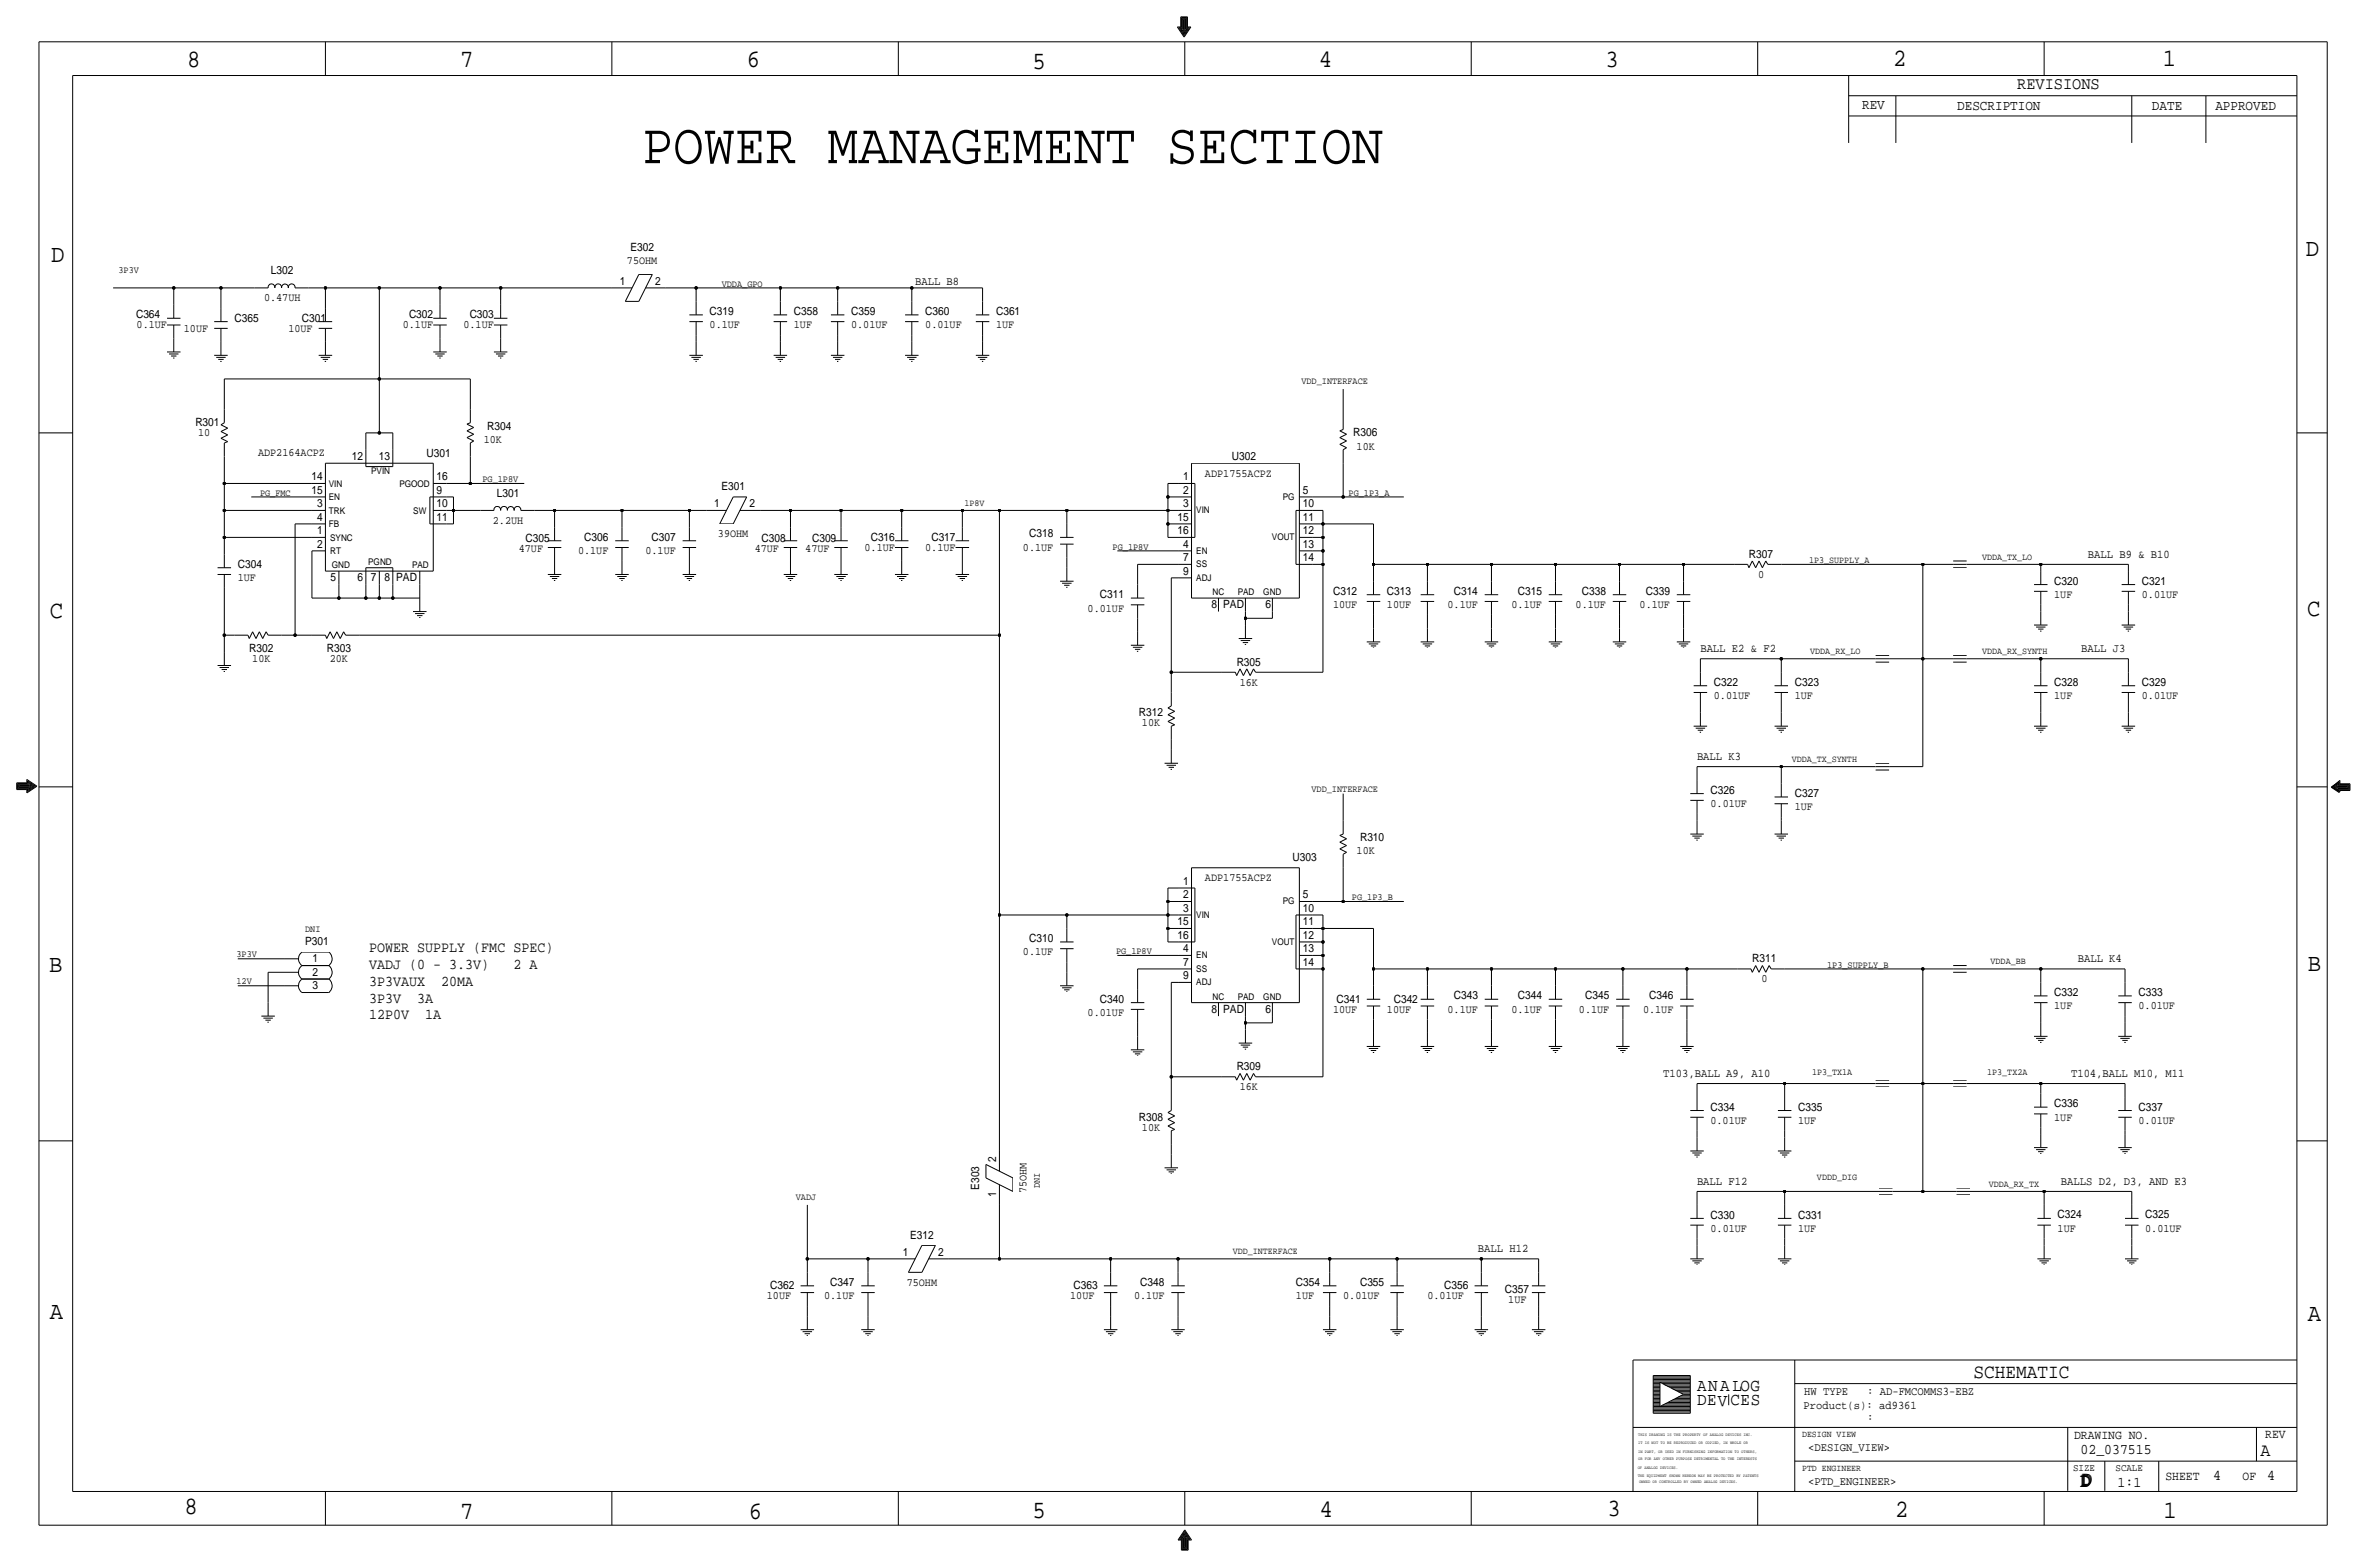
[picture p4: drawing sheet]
<svg xmlns="http://www.w3.org/2000/svg" width="892mm" height="590mm" viewBox="0 0 892 590" stroke-linecap="round" stroke-linejoin="round" font-family="sans-serif">
<defs><g id="words">
<text font-size="21.7" x="242" y="61.5">POWER MANAGEMENT SECTION</text>
<g font-size="9.4">
<text x="70.6" y="25.4">8</text>
<text x="173.4" y="25.4">7</text>
<text x="281.4" y="25.1">6</text>
<text x="389.1" y="26.2">5</text>
<text x="497" y="25.4">4</text>
<text x="605" y="25.1">3</text>
<text x="713.4" y="24.9">2</text>
<text x="815" y="24.9">1</text>
<text x="19.3" y="98.8">D</text>
<text x="868.9" y="96.5">D</text>
<text x="18.8" y="232.7">C</text>
<text x="869.4" y="232.2">C</text>
<text x="869.6" y="365.8">B</text>
<text x="18.5" y="366">B</text>
<text x="18.8" y="496.8">A</text>
<text x="869.6" y="497.6">A</text>
<text x="69.6" y="570.5">8</text>
<text x="173.4" y="572.3">7</text>
<text x="282.2" y="572.3">6</text>
<text x="389.1" y="571.8">5</text>
<text x="497.3" y="571.5">4</text>
<text x="605.7" y="571.2">3</text>
<text x="714.2" y="571.5">2</text>
<text x="815.3" y="572">1</text>
</g>
<g font-size="7.5">
<text x="743.7" y="518.9">SCHEMATIC</text>
<text x="783.8" y="560.3">DD</text>
<text x="784.3" y="559.8">D</text>
</g>
<text font-size="7" x="851.9" y="548.4">A</text>
<g font-size="6.7">
<text x="639.5" y="524.2">ANALOG</text>
<text x="639.5" y="529.3">DEV</text>
<text x="652.1" y="529.3">CES</text>
</g>
<text font-size="6.5" x="760.2" y="33.5">REVISIONS</text>
<g font-size="5.6">
<text x="139.1" y="358.6">POWER SUPPLY (FMC SPEC)</text>
<text x="139.1" y="365">VADJ (0 - 3.3V)</text>
<text x="193.5" y="365">2 A</text>
<text x="139.1" y="371.3">3P3VAUX</text>
<text x="166.3" y="371.3">20MA</text>
<text x="139.1" y="377.7">3P3V</text>
<text x="157.2" y="377.7">3A</text>
<text x="139.1" y="384">12P0V</text>
<text x="160.3" y="384">1A</text>
<text x="784" y="547.9">02_037515</text>
<text x="834.1" y="557.5">4</text>
<text x="854.4" y="557.5">4</text>
<text x="798" y="560.1">1:1</text>
</g>
<g font-size="5.3">
<text x="701.8" y="41.1">REV</text>
<text x="737.6" y="41.4">DESCRIPTION</text>
<text x="811" y="41.4">DATE</text>
<text x="834.8" y="41.4">APPROVED</text>
</g>
<g font-size="4.8">
<text x="781.6" y="542.1">DRAWING NO.</text>
<text x="853.6" y="541.8">REV</text>
<text x="816" y="557.4">SHEET</text>
<text x="845.1" y="557.5">OF</text>
</g>
<g font-size="4.4">
<text x="344.9" y="107.2">BALL B8</text>
<text x="786.8" y="210.1">BALL B9 &amp; B10</text>
<text x="640.8" y="245.6">BALL E2 &amp; F2</text>
<text x="784.3" y="245.6">BALL J3</text>
<text x="639.5" y="286.3">BALL K3</text>
<text x="783" y="362.5">BALL K4</text>
<text x="626.8" y="405.6">T103,BALL A9, A10</text>
<text x="780.5" y="405.6">T104,BALL M10, M11</text>
<text x="639.5" y="446.3">BALL F12</text>
<text x="776.7" y="446.3">BALLS D2, D3, AND E3</text>
<text x="557" y="471.7">BALL H12</text>
<text x="679.9" y="525.5">HW TYPE</text>
<text x="703.6" y="525.5">: AD-FMCOMMS3-EBZ</text>
<text x="679.7" y="530.9">Product(s): ad9361</text>
<text x="703.6" y="535.2">:</text>
<text x="681.4" y="546.6">&lt;DESIGN_VIEW&gt;</text>
<text x="681.4" y="559.3">&lt;PTD_ENGINEER&gt;</text>
</g>
<g font-size="4.3">
<text x="237.5" y="94.5">E302</text>
<text x="236.3" y="99.6">75OHM</text>
<text x="102.1" y="103.4">L302</text>
<text x="233.5" y="107.2">1</text>
<text x="246.8" y="107.2">2</text>
<text x="99.5" y="113.5">0.47UH</text>
<text x="51.3" y="119.9">C364</text>
<text x="154.1" y="119.9">C302</text>
<text x="177" y="119.9">C303</text>
<text x="267.4" y="118.7">C319</text>
<text x="299.2" y="118.7">C358</text>
<text x="320.8" y="118.7">C359</text>
<text x="348.7" y="118.7">C360</text>
<text x="375.4" y="118.7">C361</text>
<text x="51.5" y="123.7">0.1UF</text>
<text x="69.3" y="125">10UF</text>
<text x="88.3" y="121.2">C365</text>
<text x="108.7" y="125">10UF</text>
<text x="113.7" y="121.2">C301</text>
<text x="151.8" y="123.7">0.1UF</text>
<text x="174.7" y="123.7">0.1UF</text>
<text x="267.4" y="123.7">0.1UF</text>
<text x="299.2" y="123.7">1UF</text>
<text x="320.8" y="123.7">0.01UF</text>
<text x="348.7" y="123.7">0.01UF</text>
<text x="375.4" y="123.7">1UF</text>
<text x="73.6" y="160.5">R301</text>
<text x="183.6" y="161.8">R304</text>
<text x="74.6" y="164.3">10</text>
<text x="182.3" y="166.9">10K</text>
<text x="510" y="164.4">R306</text>
<text x="97.2" y="172">ADP2164ACPZ</text>
<text x="132.6" y="173.2">12</text>
<text x="142.8" y="173.2">13</text>
<text x="160.7" y="172">U301</text>
<text x="464.3" y="173.3">U302</text>
<text x="511.2" y="169.4">10K</text>
<text x="454.1" y="179.6">ADP1755ACPZ</text>
<text x="117.4" y="180.9">14</text>
<text x="117.4" y="185.9">15</text>
<text x="164.5" y="180.9">16</text>
<text x="164.5" y="185.9">9</text>
<text x="271.8" y="184.7">E301</text>
<text x="445.9" y="186">2</text>
<text x="445.9" y="180.9">1</text>
<text x="490.9" y="186">5</text>
<text x="119.5" y="191">3</text>
<text x="164.5" y="191">10</text>
<text x="187.2" y="187.2">L301</text>
<text x="269.1" y="191">1</text>
<text x="282.4" y="191">2</text>
<text x="445.9" y="191">3</text>
<text x="490.9" y="191">10</text>
<text x="119.5" y="196.1">4</text>
<text x="164.5" y="196.1">11</text>
<text x="185.7" y="197.4">2.2UH</text>
<text x="443.8" y="196.1">15</text>
<text x="490.9" y="196.1">11</text>
<text x="119.5" y="201.2">1</text>
<text x="220.2" y="203.7">C306</text>
<text x="245.6" y="203.7">C307</text>
<text x="270.6" y="202.4">39OHM</text>
<text x="328.1" y="203.7">C316</text>
<text x="351" y="203.7">C317</text>
<text x="387.8" y="202.4">C318</text>
<text x="443.8" y="201.2">16</text>
<text x="490.9" y="201.2">12</text>
<text x="119.5" y="206.3">2</text>
<text x="195.5" y="208">47UF</text>
<text x="198.1" y="204.2">C305</text>
<text x="217.8" y="208.8">0.1UF</text>
<text x="243.2" y="208.8">0.1UF</text>
<text x="284.4" y="208">47UF</text>
<text x="287" y="204.2">C308</text>
<text x="303.5" y="208">47UF</text>
<text x="306" y="204.2">C309</text>
<text x="325.8" y="207.5">0.1UF</text>
<text x="348.7" y="207.5">0.1UF</text>
<text x="385.5" y="207.5">0.1UF</text>
<text x="445.9" y="206.3">4</text>
<text x="490.9" y="206.3">13</text>
<text x="89.6" y="213.9">C304</text>
<text x="445.9" y="211.4">7</text>
<text x="490.9" y="211.4">14</text>
<text x="659.1" y="210.1">R307</text>
<text x="89.6" y="219">1UF</text>
<text x="124.6" y="219">5</text>
<text x="134.7" y="219">6</text>
<text x="139.8" y="219">7</text>
<text x="144.9" y="219">8</text>
<text x="149.3" y="219">PAD</text>
<text x="445.9" y="216.4">9</text>
<text x="662.5" y="217.7">0</text>
<text x="774.1" y="220.3">C320</text>
<text x="807.2" y="220.3">C321</text>
<text x="414.5" y="225.3">C311</text>
<text x="502.4" y="224.1">C312</text>
<text x="522.7" y="224.1">C313</text>
<text x="547.8" y="224.1">C314</text>
<text x="572" y="224.1">C315</text>
<text x="596.1" y="224">C338</text>
<text x="620.2" y="224">C339</text>
<text x="774.1" y="225.3">1UF</text>
<text x="807.2" y="225.3">0.01UF</text>
<text x="409.9" y="230.4">0.01UF</text>
<text x="456.5" y="229.1">8</text>
<text x="461" y="229.1">PAD</text>
<text x="476.9" y="229.1">6</text>
<text x="502.4" y="229.1">10UF</text>
<text x="522.7" y="229.1">10UF</text>
<text x="545.5" y="229.1">0.1UF</text>
<text x="569.6" y="229.1">0.1UF</text>
<text x="593.8" y="229.1">0.1UF</text>
<text x="617.9" y="229.1">0.1UF</text>
<text x="93.9" y="245.6">R302</text>
<text x="123.1" y="245.6">R303</text>
<text x="95.1" y="249.4">10K</text>
<text x="124.3" y="249.4">20K</text>
<text x="466" y="250.7">R305</text>
<text x="467.2" y="258.3">16K</text>
<text x="645.9" y="258.4">C322</text>
<text x="645.9" y="263.4">0.01UF</text>
<text x="676.3" y="258.4">C323</text>
<text x="676.4" y="263.4">1UF</text>
<text x="774.1" y="263.4">1UF</text>
<text x="774.1" y="258.4">C328</text>
<text x="807.2" y="263.4">0.01UF</text>
<text x="807.2" y="258.4">C329</text>
<text x="429.2" y="269.7">R312</text>
<text x="430.3" y="273.6">10K</text>
<text x="644.6" y="299">C326</text>
<text x="644.6" y="304">0.01UF</text>
<text x="676.3" y="300.3">C327</text>
<text x="676.4" y="305.3">1UF</text>
<text x="512.5" y="316.7">R310</text>
<text x="511.3" y="321.8">10K</text>
<text x="487.1" y="324.4">U303</text>
<text x="445.9" y="333.3">1</text>
<text x="454.1" y="332">ADP1755ACPZ</text>
<text x="445.9" y="338.3">2</text>
<text x="490.9" y="338.3">5</text>
<text x="445.9" y="343.4">3</text>
<text x="490.9" y="343.4">10</text>
<text x="443.8" y="353.6">16</text>
<text x="443.8" y="348.5">15</text>
<text x="490.9" y="353.6">12</text>
<text x="490.9" y="348.5">11</text>
<text x="115" y="356.1">P301</text>
<text x="385.5" y="359.9">0.1UF</text>
<text x="387.8" y="354.8">C310</text>
<text x="445.9" y="358.7">4</text>
<text x="490.9" y="358.7">13</text>
<text x="117.8" y="362.5">1</text>
<text x="445.9" y="363.7">7</text>
<text x="490.9" y="363.7">14</text>
<text x="660.3" y="362.5">R311</text>
<text x="117.8" y="367.5">2</text>
<text x="445.9" y="368.8">9</text>
<text x="663.8" y="370.1">0</text>
<text x="117.8" y="372.6">3</text>
<text x="414.5" y="377.7">C340</text>
<text x="503.6" y="377.7">C341</text>
<text x="525.2" y="377.7">C342</text>
<text x="547.8" y="376.4">C343</text>
<text x="572" y="376.4">C344</text>
<text x="597.4" y="376.4">C345</text>
<text x="621.5" y="376.4">C346</text>
<text x="774.1" y="375.2">C332</text>
<text x="805.9" y="375.2">C333</text>
<text x="409.9" y="382.8">0.01UF</text>
<text x="456.5" y="381.5">8</text>
<text x="461" y="381.5">PAD</text>
<text x="476.9" y="381.5">6</text>
<text x="502.4" y="381.5">10UF</text>
<text x="522.7" y="381.5">10UF</text>
<text x="545.5" y="381.5">0.1UF</text>
<text x="569.6" y="381.5">0.1UF</text>
<text x="595" y="381.5">0.1UF</text>
<text x="619.2" y="381.5">0.1UF</text>
<text x="774.1" y="380.2">1UF</text>
<text x="805.9" y="380.2">0.01UF</text>
<text x="466" y="403.1">R309</text>
<text x="467.2" y="410.7">16K</text>
<text x="644.6" y="418.4">C334</text>
<text x="677.6" y="418.4">C335</text>
<text x="774.1" y="417.1">C336</text>
<text x="805.9" y="418.4">C337</text>
<text x="429.2" y="422.1">R308</text>
<text x="430.3" y="426">10K</text>
<text x="644.6" y="423.4">0.01UF</text>
<text x="677.6" y="423.4">1UF</text>
<text x="774.1" y="422.1">1UF</text>
<text x="805.9" y="423.4">0.01UF</text>
<text x="375.4" y="437.6" transform="rotate(-90 375.4 437.6)">2</text>
<text x="369" y="448.2" transform="rotate(-90 369 448.2)">E303</text>
<text x="386.8" y="449.5" transform="rotate(-90 386.8 449.5)">75OHM</text>
<text x="375.4" y="450.9" transform="rotate(-90 375.4 450.9)">1</text>
<text x="644.6" y="459">C330</text>
<text x="677.6" y="459">C331</text>
<text x="775.4" y="459">C324</text>
<text x="808.4" y="459">C325</text>
<text x="343" y="466.6">E312</text>
<text x="644.6" y="464.1">0.01UF</text>
<text x="677.6" y="464.1">1UF</text>
<text x="775.4" y="464.1">1UF</text>
<text x="808.4" y="464.1">0.01UF</text>
<text x="340.2" y="473">1</text>
<text x="353.5" y="473">2</text>
<text x="290.3" y="485.7">C362</text>
<text x="312.9" y="484.4">C347</text>
<text x="341.7" y="484.4">75OHM</text>
<text x="404.6" y="485.7">C363</text>
<text x="429.7" y="484.4">C348</text>
<text x="488.4" y="484.4">C354</text>
<text x="512.5" y="484.4">C355</text>
<text x="544.3" y="485.7">C356</text>
<text x="289" y="489.5">10UF</text>
<text x="310.6" y="489.5">0.1UF</text>
<text x="403.3" y="489.5">10UF</text>
<text x="427.4" y="489.5">0.1UF</text>
<text x="488.4" y="489.5">1UF</text>
<text x="506.2" y="489.5">0.01UF</text>
<text x="537.9" y="489.5">0.01UF</text>
<text x="567.1" y="487">C357</text>
<text x="568.4" y="490.7">1UF</text>
</g>
<g font-size="3.8">
<text x="781.3" y="554">SIZE</text>
<text x="797.3" y="554">SCALE</text>
</g>
<g font-size="3.6">
<text x="44.7" y="102.9">3P3V</text>
<text x="272" y="107.9">VDDA_GPO</text>
<text x="490.4" y="144.8">VDD_INTERFACE</text>
<text x="181.8" y="181.6">PG_1P8V</text>
<text x="98" y="186.7">PG_FMC</text>
<text x="508.2" y="186.7">PG_1P3_A</text>
<text x="419.3" y="207">PG_1P8V</text>
<text x="494.2" y="298.5">VDD_INTERFACE</text>
<text x="509.5" y="339.1">PG_1P3_B</text>
<text x="115" y="351">DNI</text>
<text x="420.6" y="359.4">PG_1P8V</text>
<text x="89.1" y="360.7">3P3V</text>
<text x="688.5" y="364.5">1P3_SUPPLY_B</text>
<text x="89.1" y="370.8">12V</text>
<text x="391.9" y="447.5" transform="rotate(-90 391.9 447.5)">DNI</text>
<text x="299.9" y="452.1">VADJ</text>
</g>
<g font-size="3.5">
<text x="139.9" y="178.6">PVIN</text>
<text x="123.9" y="183.4">VIN</text>
<text x="150.5" y="183.4">PGOOD</text>
<text x="123.9" y="188.5">EN</text>
<text x="363.4" y="190.5">1P8V</text>
<text x="483.4" y="188.2">PG</text>
<text x="123.9" y="193.5">TRK</text>
<text x="155.8" y="193.6">SW</text>
<text x="450.8" y="193.3">VIN</text>
<text x="123.9" y="198.6">FB</text>
<text x="124.4" y="203.7">SYNC</text>
<text x="479.3" y="203.5">VOUT</text>
<text x="124.4" y="208.8">RT</text>
<text x="450.8" y="208.5">EN</text>
<text x="125" y="213.9">GND</text>
<text x="138.7" y="212.9">PGND</text>
<text x="155.3" y="213.9">PAD</text>
<text x="450.8" y="213.6">SS</text>
<text x="681.8" y="212.1">1P3_SUPPLY_A</text>
<text x="747" y="210.8">VDDA_TX_LO</text>
<text x="450.8" y="218.7">ADJ</text>
<text x="457" y="224.3">NC</text>
<text x="466.4" y="224.3">PAD</text>
<text x="476.1" y="224.3">GND</text>
<text x="682.2" y="246.4">VDDA_RX_LO</text>
<text x="747" y="246.4">VDDA_RX_SYNTH</text>
<text x="675.2" y="287">VDDA_TX_SYNTH</text>
<text x="483.4" y="340.6">PG</text>
<text x="450.8" y="345.7">VIN</text>
<text x="479.3" y="355.9">VOUT</text>
<text x="450.8" y="360.9">EN</text>
<text x="750.2" y="363.2">VDDA_BB</text>
<text x="450.8" y="371.1">ADJ</text>
<text x="450.8" y="366">SS</text>
<text x="457" y="376.7">NC</text>
<text x="466.4" y="376.7">PAD</text>
<text x="476.1" y="376.7">GND</text>
<text x="682.9" y="405.1">1P3_TX1A</text>
<text x="748.9" y="405.1">1P3_TX2A</text>
<text x="684.7" y="444.5">VDDD_DIG</text>
<text x="749.5" y="447">VDDA_RX_TX</text>
<text x="464.6" y="472.2">VDD_INTERFACE</text>
<text x="679.1" y="541.3">DESIGN VIEW</text>
<text x="679.1" y="554">PTD ENGINEER</text>
</g>
<g font-size="1.6">
<text x="617.3" y="541.1">THIS DRAWING IS THE PROPERTY OF ANALOG DEVICES INC.</text>
<text x="617.3" y="543.9">IT IS NOT TO BE REPRODUCED OR COPIED, IN WHOLE OR</text>
<text x="617.3" y="547.2">IN PART, OR USED IN FURNISHING INFORMATION TO OTHERS,</text>
<text x="617.3" y="550">OR FOR ANY OTHER PURPOSE DETRIMENTAL TO THE INTERESTS</text>
<text x="617.2" y="553.2">OF ANALOG DEVICES.</text>
<text x="617.2" y="556.3">THE EQUIPMENT SHOWN HEREON MAY BE PROTECTED BY PATENTS</text>
<text x="617.7" y="558.8">OWNED OR CONTROLLED BY OWNED ANALOG DEVICES.</text>
</g>
</g></defs>
<g fill="none" stroke="#000" stroke-width=".38">
<path d="M14.7 15.7v558.8zM14.7 15.7h862.3zM122.6 15.7v12.7zM230.6 15.7v12.7zM338.5 15.7v12.7zM443.7 10.2h1.3zM443.7 10.2l2.5 3.8zM444.2 10.4h1zM444.2 10.4l2 3.1zM444.7 10.7h.8zM444.7 10.7l1.5 2.3zM445 6.3v3.9z"/>
<path d="M445 6.3h2.5zM445.2 6.6v3.8zM445.2 6.6h2zM445.2 10.9h.5zM445.2 10.9l1 1.5zM445.5 6.9v3.8zM445.5 6.9h1.5zM445.7 11.2h.3zM445.7 7.1v3.8zM445.7 7.1h1zM445.7 11.2l.5 .7zM446 7.4v3.8z"/>
<path d="M446 7.4h.5zM446.2 7.6v4.1zM446.5 11.2h.2zM446.5 7.4v3.8zM446.5 15.7v12.7zM446.7 10.9h.5zM446.7 11.2l-.5 .7zM446.7 7.1v3.8zM447 10.7h.8zM447 6.9v3.8zM447.2 10.4h1.1zM447.2 6.6v3.8z"/>
<path d="M447.2 10.9l-1 1.5zM447.5 10.2h1.3zM447.5 6.4v3.8zM447.8 10.7l-1.6 2.3zM448.3 10.4l-2.1 3.1zM448.8 10.2l-2.6 3.8zM554.4 15.7v12.7zM662.4 15.7v12.7zM770.3 15.7v12.7zM877 15.7v558.8zM27.4 28.4v533.4zM27.4 28.4h838.2z"/>
<path d="M696.7 36.1h168.9zM696.7 28.4v25.4zM714.5 36.1v17.7zM803.4 36.1v17.7zM831.3 36.1v17.7zM865.6 28.4v533.4zM696.7 43.7h168.9zM42.6 108.5h22.9zM62.9 119.9h5.1zM65.5 114.8v5.1zM65.5 108.5h17.8zM65.5 108.5v6.3z"/>
<path d="M83.3 116.1v5.1zM83.3 108.5h12.7zM83.3 108.5v7.6zM96 108.5h5zM101 108.5a1.29 1.29 0 0 1 1.3-1.6 1.29 1.29 0 0 1 1.3 1.6 1.29 1.29 0 0 1 1.3-1.6 1.29 1.29 0 0 1 1.2 1.6 1.26 1.26 0 0 1 1.3-1.5 1.26 1.26 0 0 1 1.2 1.5M111.2 108.5a1.27 1.27 0 0 0-1.3-1.6 1.27 1.27 0 0 0-1.2 1.6M111.2 108.5h5.1zM116.3 108.5h6.3zM122.6 116.1v5.1zM122.6 108.5v7.6zM122.6 108.5h20.4zM143 108.5v34.2z"/>
<path d="M143 108.5h22.8zM163.3 119.9h5.1zM165.8 108.5h22.9zM165.8 108.5v6.3zM165.8 114.8v5.1zM186.1 119.9h5.1zM188.7 114.8v5.1zM188.7 108.5h41.9zM188.7 108.5v6.3zM230.6 108.5h7.6zM235.7 113.5h5zM240.7 103.4l-5 10.1z"/>
<path d="M240.7 103.4h5.1zM243.3 108.5h7.6zM245.8 103.4l-5.1 10.1zM250.9 108.5h11.4zM259.8 118.6h5.1zM262.3 113.5v5.1zM262.3 108.5h31.8zM262.3 108.5v5zM291.5 118.6h5.1zM294.1 113.5v5.1zM294.1 108.5h21.6zM294.1 108.5v5z"/>
<path d="M313.1 118.6h5.1zM315.7 113.5v5.1zM315.7 108.5v5zM315.7 108.5h27.9zM341.1 118.6h5.1zM343.6 108.5h26.7zM343.6 113.5v5.1zM343.6 108.5v5zM367.7 118.6h5.1zM370.3 108.5v5zM370.3 113.5v5.1zM62.9 132.6h5.1z"/>
<path d="M62.9 122.4h5.1zM63.7 133.4h3.6zM64.5 134.1h2zM65.2 134.9h.5zM65.5 127.5v5.1zM65.5 122.4v5.1zM80.7 133.9h5.1zM80.7 121.2h5.1zM80.7 123.7h5.1zM81.5 134.6h3.5zM82.2 135.4h2.1zM83 136.1h.5z"/>
<path d="M83.3 128.8v5.1zM83.3 123.7v5.1zM120.1 133.9h5.1zM120.1 121.2h5.1zM120.1 123.7h5.1zM120.9 134.6h3.5zM121.6 135.4h2zM122.4 136.1h.5zM122.6 128.8v5.1zM122.6 123.7v5.1zM163.3 132.6h5.1zM163.3 122.4h5.1z"/>
<path d="M164 133.4h3.6zM164.8 134.1h2zM165.6 134.9h.5zM165.8 127.5v5.1zM165.8 122.4v5.1zM186.1 132.6h5.1zM186.1 122.4h5.1zM186.9 133.4h3.5zM187.7 134.1h2zM188.4 134.9h.5zM188.7 127.5v5.1zM188.7 122.4v5.1z"/>
<path d="M259.8 121.2h5.1zM259.8 133.9h5.1zM260.6 134.6h3.5zM261.3 135.4h2zM262.1 136.1h.5zM262.3 121.2v5zM262.3 128.8v5.1zM262.3 126.2v2.6zM291.5 133.9h5.1zM291.5 121.2h5.1zM292.3 134.6h3.6zM293.1 135.4h2z"/>
<path d="M293.8 136.1h.5zM294.1 128.8v5.1zM294.1 121.2v5zM294.1 126.2v2.6zM313.1 133.9h5.1zM313.1 121.2h5.1zM313.9 134.6h3.5zM314.7 135.4h2zM315.4 136.1h.5zM315.7 128.8v5.1zM315.7 121.2v5zM315.7 126.2v2.6z"/>
<path d="M341.1 133.9h5.1zM341.1 121.2h5.1zM341.8 134.6h3.6zM342.6 135.4h2zM343.4 136.1h.5zM343.6 128.8v5.1zM343.6 121.2v5zM343.6 126.2v2.6zM367.7 133.9h5.1zM367.7 121.2h5.1zM368.5 134.6h3.6zM369.3 135.4h2z"/>
<path d="M370 136.1h.5zM370.3 126.2v2.6zM370.3 128.8v5.1zM370.3 121.2v5zM84.5 154.2v5.1zM84.5 142.7h58.5zM84.5 142.7v11.5zM143 142.7h34.2zM143 142.7v20.4zM176 159.8l2.5 1.2zM176 159.8l1.2-.5zM177.2 142.7v11.5z"/>
<path d="M177.2 154.2v5.1zM506.2 156.7v5.1zM506.2 146.6v10.1zM14.7 163.1h12.7zM83.3 160l1.2-.7zM83.3 160l2.5 1.3zM83.3 162.6l2.5-1.3zM83.3 162.6l2.5 1.2zM83.3 165.1l2.5-1.3zM83.3 165.1l2.5 1.3zM84.5 166.9v5.1zM84.5 166.9l1.3-.5z"/>
<path d="M84.5 172v10.1zM122.6 174.5h40.7zM122.6 174.5v40.6zM137.9 169.4v5.1zM137.9 175.8h10.1zM137.9 174.5v1.3zM137.9 163.1h5.1zM137.9 163.1v6.3zM143 163.1h5zM148 163.1v6.3zM148 169.4v5.1zM148 174.5v1.3z"/>
<path d="M163.3 174.5v40.6zM176 164.8l2.5 1.3zM176 164.8l2.5-1.2zM176 162.3l2.5 1.3zM176 162.3l2.5-1.3zM177.2 172v10.1zM177.2 166.9v5.1zM177.2 166.9l1.3-.8zM449 174.5v50.8zM449 174.5h40.7zM489.7 174.5v50.8zM504.9 167.4l2.5 1.3z"/>
<path d="M504.9 167.4l2.5-1.3zM504.9 164.8l2.5 1.3zM504.9 164.8l2.5-1.2zM504.9 162.3l2.5 1.3zM504.9 162.3l1.3-.5zM506.2 169.4v5.1zM506.2 169.4l1.2-.7zM506.2 174.5v12.7zM865.6 163.1h11.4zM84.5 182.1h33.1zM84.5 182.1v10.2zM84.5 192.3v10.1z"/>
<path d="M84.5 192.3h33.1zM94.7 187.2h22.9zM111.2 197.4v41.9zM111.2 197.4h6.4zM117.6 197.4h5zM117.6 192.3h5zM117.6 187.2h5zM117.6 182.1h5zM162 197.4h1.3zM162 187.2v10.2zM162 187.2h1.3zM163.3 197.4h5.1z"/>
<path d="M163.3 192.3h5.1zM163.3 187.2h5.1zM163.3 182.1h5.1zM168.4 182.1h8.8zM168.4 197.4h2.5zM168.4 192.3h2.5zM168.4 187.2h2.5zM170.9 192.3v5.1zM170.9 192.3h10.2zM170.9 187.2v5.1zM177.2 182.1h20.4zM181.1 192.3h5z"/>
<path d="M186.1 192.3a1.27 1.27 0 0 1 1.3-1.5 1.27 1.27 0 0 1 1.2 1.5M191.2 192.2a1.26 1.26 0 0 0-1.3-1.4 1.26 1.26 0 0 0-1.2 1.5M191.2 192.3a1.26 1.26 0 0 1 1.3-1.5 1.26 1.26 0 0 1 1.2 1.5M196.2 192.3a1.27 1.27 0 0 0-1.2-1.5 1.27 1.27 0 0 0-1.2 1.5M196.3 192.3h5.1zM201.4 192.3h7.6zM209 198.6v5.1zM209 192.3h25.4zM209 192.3v6.3zM234.4 198.6v5.1zM234.4 192.3h25.4zM234.4 192.3v6.3z"/>
<path d="M259.8 198.6v5.1zM259.8 192.3h6.3zM259.8 192.3v6.3zM266.1 192.3h7.7zM271.2 197.4h5.1zM276.3 187.2l-5.1 10.2zM276.3 187.2h5.1zM278.8 192.3h7.7zM281.4 187.2l-5.1 10.2zM286.5 192.3h11.4zM297.9 198.6v5.1zM297.9 192.3h19z"/>
<path d="M297.9 192.3v6.3zM316.9 198.6v5.1zM316.9 192.3h22.9zM316.9 192.3v6.3zM339.8 198.6v5.1zM339.8 192.3h22.9zM339.8 192.3v6.3zM362.7 198.6v5.1zM362.7 192.3h13.9zM362.7 192.3v6.3zM376.6 192.3v47zM376.6 192.3h25.4z"/>
<path d="M402 192.3h38.1zM402 192.3v5.1zM402 197.4v5zM440.1 187.2v5.1zM440.1 192.3v5.1zM440.1 197.4v5zM440.1 182.1v5.1zM440.1 187.2h3.8zM440.1 192.3h3.8zM440.1 197.4h3.8zM440.1 182.1h3.8zM443.9 197.4h5.1z"/>
<path d="M443.9 192.3h5.1zM443.9 187.2h5.1zM443.9 182.1h5.1zM449 182.1h1.3zM450.3 182.1v20.3zM488.4 192.3v20.3zM488.4 192.3h1.3zM489.7 197.4h5zM489.7 192.3h5zM489.7 187.2h5zM494.7 197.4h3.9zM494.7 192.3h3.9z"/>
<path d="M494.7 187.2h11.5zM498.6 197.4v5zM498.6 192.3v5.1zM498.6 197.4h19zM506.2 187.2h22.8zM517.6 197.4v15.2zM82 213.9h5.1zM82 216.4h5.1zM84.5 216.4v5.1zM84.5 208.8v5.1zM84.5 202.4v6.4zM84.5 202.4h33.1z"/>
<path d="M117.6 207.5v17.8zM117.6 202.4h5zM117.6 207.5h5zM122.6 215.1h40.7zM127.7 215.1v5.1zM137.9 215.1v5.1zM137.9 213.9h10.1zM137.9 213.9v1.2zM143 215.1v5.1zM148 215.1v5.1zM148 213.9v1.2zM158.2 215.1v5.1z"/>
<path d="M206.5 216.4h5zM206.5 206.2h5zM206.5 203.7h5zM207.2 217.2h3.6zM208 217.9h2zM208.7 218.7h.5zM209 211.3v5.1zM209 206.2v5.1zM231.9 216.4h5zM231.9 203.7h5zM231.9 206.2h5zM232.6 217.2h3.6z"/>
<path d="M233.4 217.9h2zM234.1 218.7h.5zM234.4 211.3v5.1zM234.4 206.2v5.1zM257.3 216.4h5zM257.3 203.7h5zM257.3 206.2h5zM258 217.2h3.6zM258.8 217.9h2zM259.5 218.7h.5zM259.8 211.3v5.1zM259.8 206.2v5.1z"/>
<path d="M295.4 216.4h5zM295.4 206.2h5zM295.4 203.7h5zM296.1 217.2h3.6zM296.9 217.9h2zM297.6 218.7h.5zM297.9 211.3v5.1zM297.9 206.2v5.1zM314.4 216.4h5.1zM314.4 206.2h5.1zM314.4 203.7h5.1zM315.2 217.2h3.5z"/>
<path d="M315.9 217.9h2.1zM316.7 218.7h.5zM316.9 211.3v5.1zM316.9 206.2v5.1zM337.3 216.4h5zM337.3 203.7h5zM337.3 206.2h5zM338 217.2h3.6zM338.8 217.9h2zM339.5 218.7h.6zM339.8 211.3v5.1zM339.8 206.2v5.1z"/>
<path d="M360.1 216.4h5.1zM360.1 203.7h5.1zM360.1 206.2h5.1zM360.9 217.2h3.5zM361.6 217.9h2.1zM362.4 218.7h.5zM362.7 211.3v5.1zM362.7 206.2v5.1zM399.5 218.9h5.1zM399.5 202.4h5.1zM399.5 205h5.1zM400.3 219.7h3.5z"/>
<path d="M402 210.1v3.8zM402 213.9v5zM402 205v5.1zM421.1 207.5h22.8zM428.7 212.6h15.2zM428.7 212.6v7.6zM440.1 202.4h3.8zM441.4 217.7v35.5zM441.4 217.7h2.5zM443.9 217.7h5.1zM443.9 212.6h5.1zM443.9 207.5h5.1z"/>
<path d="M443.9 202.4h5.1zM449 202.4h1.3zM488.4 212.6h1.3zM489.7 212.6h5zM489.7 207.5h5zM489.7 202.4h5zM494.7 212.6h3.9zM494.7 207.5h3.9zM494.7 202.4h3.9zM498.6 212.6v40.6zM498.6 207.5v5.1zM498.6 202.4v5.1z"/>
<path d="M517.6 212.6h20.3zM517.6 212.6v6.3zM517.6 218.9v5.1zM537.9 218.9v5.1zM537.9 212.6h24.2zM537.9 212.6v6.3zM562.1 212.6h24.1zM562.1 212.6v6.3zM562.1 218.9v5.1zM586.2 212.6v6.3zM586.2 212.6h24.1zM586.2 218.9v5.1z"/>
<path d="M610.3 212.6v6.3zM610.3 212.6h24.1zM610.3 218.9v5.1zM634.4 218.9v5.1zM634.4 212.6h19.1zM634.4 212.6v6.3zM653.5 212.6h5.1zM658.6 212.6l.5 1.3zM660.3 211.3l-1.2 2.6zM660.3 211.3l1.3 2.6zM662.9 211.3l1.3 2.6zM662.9 211.3l-1.3 2.6z"/>
<path d="M665.4 211.3l-1.2 2.6zM665.4 211.3l.8 1.3zM666.2 212.6h5.1zM671.3 212.6h53.3zM724.6 212.6h11.4zM724.6 212.6v35.6zM736 212.6h5.1zM736 211.3h5.1zM736 213.9h5.1zM741.1 212.6h28zM769.1 215.1v5.1zM769.1 212.6h33z"/>
<path d="M769.1 212.6v2.5zM802.1 212.6v2.5zM802.1 215.1v5.1zM84.5 221.5v17.8zM84.5 239.3v6.3zM84.5 239.3h3.8zM88.3 239.3h5.1zM93.4 239.3l.5 1.2zM95.2 238l-1.3 2.5zM95.2 238l1.3 2.5zM97.7 238l1.3 2.5zM97.7 238l-1.2 2.5z"/>
<path d="M100.3 238l-1.3 2.5zM100.3 238l.7 1.3zM101 239.3h5.1zM106.1 239.3h5.1zM111.2 239.3h6.4zM117.6 225.3h10.1zM117.6 239.3h5zM122.6 239.3l.5 1.2zM124.4 238l-1.3 2.5zM124.4 238l1.3 2.5zM126.9 238l1.3 2.5zM126.9 238l-1.2 2.5z"/>
<path d="M127.7 225.3h10.2zM127.7 220.2v5.1zM129.5 238l-1.3 2.5zM129.5 238l.8 1.3zM130.3 239.3h5zM135.3 239.3h241.3zM137.9 225.3h5.1zM137.9 220.2v5.1zM143 225.3h5zM143 220.2v5.1zM148 225.3h10.2zM148 220.2v5.1z"/>
<path d="M155.7 230.4h5zM156.4 231.1h3.6zM157.2 231.9h2zM157.9 232.7h.5zM158.2 220.2v5.1zM158.2 225.3v5.1zM376.6 239.3v105.4zM401 220.5h2zM401.8 221.2h.5zM426.2 225.3h5zM426.2 227.8h5zM428.7 232.9v5.1z"/>
<path d="M428.7 227.8v5.1zM428.7 220.2v5.1zM428.7 238v5.1zM449 225.3h40.7zM459.2 225.3v5.1zM469.3 235.5v5zM469.3 232.9h10.2zM469.3 232.9v2.6zM469.3 230.4v2.5zM469.3 225.3v5.1zM479.5 230.4v2.5zM479.5 225.3v5.1z"/>
<path d="M515.1 224h5zM515.1 226.6h5zM517.6 231.6v5.1zM517.6 226.6v5zM517.6 236.7v5.1zM535.4 224h5.1zM535.4 226.6h5.1zM537.9 226.6v5zM537.9 236.7v5.1zM537.9 231.6v5.1zM559.5 224h5.1zM559.5 226.6h5.1z"/>
<path d="M562.1 231.6v5.1zM562.1 226.6v5zM562.1 236.7v5.1zM583.6 224h5.1zM583.6 226.6h5.1zM586.2 231.6v5.1zM586.2 226.6v5zM586.2 236.7v5.1zM607.8 224h5.1zM607.8 226.6h5.1zM610.3 231.6v5.1zM610.3 236.7v5.1z"/>
<path d="M610.3 226.6v5zM631.9 224h5.1zM631.9 226.6h5.1zM634.4 236.7v5.1zM634.4 226.6v5zM634.4 231.6v5.1zM766.5 220.2h5.1zM766.5 222.8h5.1zM766.5 235.5h5.1zM767.3 236.2h3.5zM768 237h2.1zM768.8 237.7h.5z"/>
<path d="M769.1 222.8v5zM769.1 230.4v5.1zM769.1 227.8v2.6zM799.5 220.2h5.1zM799.5 222.8h5.1zM799.5 235.5h5.1zM800.3 236.2h3.6zM801.1 237h2zM801.8 237.7h.5zM802.1 227.8v2.6zM802.1 222.8v5zM802.1 230.4v5.1z"/>
<path d="M82 250.7h5.1zM82.8 251.5h3.5zM83.5 252.2h2zM84.3 253h.5zM84.5 245.6v5.1zM426.2 243.1h5zM426.9 243.8h3.6zM427.7 244.6h2zM428.4 245.4h.6zM441.4 253.2h19.1zM441.4 253.2v7.7zM460.5 253.2h5z"/>
<path d="M465.5 253.2l.5 1.3zM466.8 240.5h5.1zM467.3 252l-1.3 2.5zM467.3 252l1.3 2.5zM467.6 241.3h3.5zM468.3 242.1h2.1zM469.1 242.8h.5zM469.8 252l1.3 2.5zM469.8 252l-1.2 2.5zM472.4 252l-1.3 2.5zM472.4 252l.8 1.2zM473.2 253.2h5z"/>
<path d="M478.2 253.2h20.4zM515.1 241.8h5zM515.8 242.6h3.6zM516.6 243.3h2zM517.3 244.1h.6zM535.4 241.8h5.1zM536.1 242.6h3.6zM536.9 243.3h2zM537.7 244.1h.5zM559.5 241.8h5.1zM560.3 242.6h3.5zM561 243.3h2.1z"/>
<path d="M561.8 244.1h.5zM583.6 241.8h5.1zM584.4 242.6h3.6zM585.2 243.3h2zM585.9 244.1h.5zM607.8 241.8h5.1zM608.5 242.6h3.6zM609.3 243.3h2zM610.1 244.1h.5zM631.9 241.8h5.1zM632.7 242.6h3.5zM633.4 243.3h2.1z"/>
<path d="M634.2 244.1h.5zM638.3 258.3h5zM640.8 253.2v5.1zM640.8 248.2h30.5zM640.8 248.2v5zM668.7 258.3h5.1zM671.3 253.2v5.1zM671.3 248.2h35.5zM671.3 248.2v5zM706.8 248.2h5.1zM706.8 246.9h5.1zM706.8 249.4h5.1z"/>
<path d="M711.9 248.2h12.7zM724.6 248.2h11.4zM724.6 248.2v40.6zM736 248.2h5.1zM736 246.9h5.1zM736 249.4h5.1zM741.1 248.2h28zM766.5 258.3h5.1zM769.1 253.2v5.1zM769.1 248.2h33zM769.1 248.2v5zM799.5 258.3h5.1z"/>
<path d="M802.1 248.2v5zM802.1 253.2v5.1zM440.1 266.7l1.3-.8zM440.1 266.7l2.6 1.3zM440.1 269.2l2.6-1.2zM440.1 269.2l2.6 1.3zM440.1 271.8l2.6-1.3zM440.1 271.8l2.6 1.3zM441.4 278.6v3.8zM441.4 260.9v5zM441.4 273.6v5zM441.4 273.6l1.3-.5z"/>
<path d="M638.3 260.9h5zM638.3 273.6h5zM639 274.3h3.6zM639.8 275.1h2zM640.5 275.8h.5zM640.8 260.9v5zM640.8 268.5v5.1zM640.8 265.9v2.6zM668.7 260.9h5.1zM668.7 273.6h5.1zM669.5 274.3h3.5zM670.3 275.1h2z"/>
<path d="M671 275.8h.5zM671.3 260.9v5zM671.3 268.5v5.1zM671.3 265.9v2.6zM766.5 260.9h5.1zM766.5 273.6h5.1zM767.3 274.3h3.5zM768 275.1h2.1zM768.8 275.8h.5zM769.1 260.9v5zM769.1 268.5v5.1zM769.1 265.9v2.6z"/>
<path d="M799.5 260.9h5.1zM799.5 273.6h5.1zM800.3 274.3h3.6zM801.1 275.1h2zM801.8 275.8h.5zM802.1 265.9v2.6zM802.1 260.9v5zM802.1 268.5v5.1zM6.3 294.9h3.8zM6.3 294.9v2.5zM6.3 297.4h3.8zM6.6 295.1v2.1z"/>
<path d="M6.6 295.1h3.8zM6.6 297.2h3.8zM6.8 296.9h3.8zM6.8 295.4v1.5zM6.8 295.4h3.8zM7.1 296.7h3.8zM7.1 295.7v1zM7.1 295.7h3.8zM7.3 296.4h3.8zM7.3 295.9v.5zM7.3 295.9h3.8zM7.6 296.2h4z"/>
<path d="M10.1 297.4v1.3zM10.1 298.7l3.8-2.5zM10.1 293.6l3.8 2.6zM10.1 293.6v1.3zM10.4 298.2l3-2zM10.4 297.2v1zM10.4 294.1v1zM10.4 294.1l3 2.1zM10.6 297.7l2.3-1.5zM10.6 296.9v.8zM10.6 294.6v.8zM10.6 294.6l2.3 1.6z"/>
<path d="M10.9 295.1v.6zM10.9 295.1l1.5 1.1zM10.9 296.7v.5zM10.9 297.2l1.5-1zM11.1 296.7l.8-.5zM11.1 295.7v.2zM11.1 295.7l.8 .5zM11.1 296.4v.3zM14.7 296.4h12.7zM438.9 287.5h5zM439.6 288.3h3.6zM440.4 289.1h2z"/>
<path d="M441.1 289.8h.6zM441.4 282.4v5.1zM506.2 299v10.1zM637 299h5.1zM639.5 293.9v5.1zM639.5 288.8h31.8zM639.5 288.8v5.1zM671.3 288.8h35.5zM671.3 295.1v5.1zM671.3 288.8v6.3zM706.8 288.8h5.1zM706.8 287.5h5.1z"/>
<path d="M706.8 290.1h5.1zM711.9 288.8h12.7zM865.6 296.4h11.4zM878.5 296.5l3-2zM878.5 296.5l3 2.1zM878.7 296.5l3.1 1.8zM878.7 296.5l3.1-2.5zM879 296.5l2.3-1.5zM879 296.5l2.3 1.5zM879.5 296.5l1.5 1zM879.5 296.5l1.5-1zM880 296.5l.8 .5z"/>
<path d="M880 296.5l.8-.5zM880.3 296.5h4zM880.8 296.3h3.8zM880.8 296v.3zM880.8 296.8v.2zM880.8 296.8h3.8zM881 296h3.8zM881 295.5v.5zM881 297v.5zM881 297h3.8zM881.3 297.3h3.8zM881.3 295.8h3.8z"/>
<path d="M881.3 295v.8zM881.3 297.3v.7zM881.5 297.5h3.8zM881.5 295.5h3.8zM881.5 294.5v1zM881.5 297.5v1.1zM881.8 297.8h3.8zM881.8 297.8v.5zM881.8 294v1.2zM881.8 295.2h3.8zM884.6 296.3v.5zM884.8 296v1z"/>
<path d="M885.1 295.8v1.5zM885.3 295.5v2zM885.6 295.2v2.6zM504.9 319.8l2.5 1.3zM504.9 319.8l2.5-1.3zM504.9 317.2l2.5 1.3zM504.9 317.2l2.5-1.2zM504.9 314.7l2.5 1.3zM504.9 314.7l1.3-.5zM506.2 309.1v5.1zM637 301.5h5.1zM637 314.2h5.1z"/>
<path d="M637.7 315h3.6zM638.5 315.7h2zM639.3 316.5h.5zM639.5 301.5v5.1zM639.5 309.1v5.1zM639.5 306.6v2.5zM668.7 300.2h5.1zM668.7 302.8h5.1zM668.7 314.2h5.1zM669.5 315h3.5zM670.3 315.7h2zM671 316.5h.5z"/>
<path d="M671.3 302.8v5zM671.3 309.1v5.1zM671.3 307.8v1.3zM440.1 339.6v5.1zM440.1 334.5v5.1zM440.1 339.6h3.8zM440.1 334.5h3.8zM443.9 339.6h5.1zM443.9 334.5h5.1zM449 334.5h1.3zM449 326.9v50.8zM449 326.9h40.7z"/>
<path d="M450.3 334.5v20.3zM489.7 339.6h5zM489.7 326.9v50.8zM494.7 339.6h11.5zM506.2 321.8v5.1zM506.2 321.8l1.2-.7zM506.2 339.6h22.8zM506.2 326.9v12.7zM113.7 358.7a3.2 3.2 0 0 0 0 5.1 3.3 3.3 0 0 0 0 5.1 3.1 3.1 0 0 0 0 5M113.7 358.6h10.2zM123.9 358.6a3.2 3.2 0 0 1 0 5.1 3.2 3.2 0 0 1 0 5.2l.9 1 .4 1.4M376.6 344.7v88.9z"/>
<path d="M376.6 344.7h25.4zM399.5 354.8h5.1zM399.5 357.4h5.1zM402 344.7h38.1zM402 344.7v5.1zM402 357.4v5.1zM402 349.8v5zM421.1 359.9h22.8zM440.1 344.7v5.1zM440.1 349.8v5zM440.1 344.7h3.8zM440.1 349.8h3.8z"/>
<path d="M440.1 354.8h3.8zM443.9 359.9h5.1zM443.9 354.8h5.1zM443.9 349.8h5.1zM443.9 344.7h5.1zM449 354.8h1.3zM488.4 344.7v20.3zM488.4 344.7h1.3zM489.7 359.9h5zM489.7 354.8h5zM489.7 349.8h5zM489.7 344.7h5z"/>
<path d="M494.7 349.8h3.9zM494.7 354.8h3.9zM494.7 359.9h3.9zM494.7 344.7h3.9zM498.6 349.8h19zM498.6 344.7v5.1zM498.6 349.8v5zM498.6 354.8v5.1zM498.6 359.9v5.1zM517.6 349.8v15.2zM89.6 371.3h17.8zM89.6 361.2h17.8z"/>
<path d="M101 366.3h6.4zM101 366.3v11.4zM101 377.7v5.1zM107.4 371.3h5.1zM107.4 366.3h5.1zM107.4 361.2h5.1zM113.7 363.7h10.2zM113.7 373.9h10.2zM113.7 368.8h10.2zM125.2 371.4l-.4 1.3-.9 1.2M399.5 371.3h5.1zM400.3 372.1h3.5z"/>
<path d="M401 372.9h2zM401.8 373.6h.5zM402 362.5v3.8zM402 366.3v5zM426.2 377.7h5zM428.7 365h15.2zM428.7 365v7.6zM428.7 372.6v5.1zM441.4 370.1v35.5zM441.4 370.1h2.5zM443.9 370.1h5.1zM443.9 365h5.1z"/>
<path d="M449 377.7h40.7zM459.2 377.7v5.1zM469.3 377.7v5.1zM479.5 377.7v5.1zM488.4 365h1.3zM489.7 365h5zM494.7 365h3.9zM498.6 365v40.6zM515.1 376.4h5zM515.1 379h5zM517.6 365h20.3zM517.6 365v6.3z"/>
<path d="M517.6 379v5zM517.6 371.3v5.1zM535.4 376.4h5.1zM535.4 379h5.1zM537.9 379v5zM537.9 371.3v5.1zM537.9 365h24.2zM537.9 365v6.3zM559.5 376.4h5.1zM559.5 379h5.1zM562.1 365h24.1zM562.1 365v6.3z"/>
<path d="M562.1 379v5zM562.1 371.3v5.1zM583.6 376.4h5.1zM583.6 379h5.1zM586.2 365v6.3zM586.2 365h25.4zM586.2 379v5zM586.2 371.3v5.1zM609 376.4h5.1zM609 379h5.1zM611.6 365v6.3zM611.6 365h24.1z"/>
<path d="M611.6 379v5zM611.6 371.3v5.1zM633.2 376.4h5.1zM633.2 379h5.1zM635.7 365h19.1zM635.7 365v6.3zM635.7 379v5zM635.7 371.3v5.1zM654.8 365h5zM659.8 365l.5 1.3zM661.6 363.7l-1.3 2.6zM661.6 363.7l1.3 2.6z"/>
<path d="M664.2 363.7l1.2 2.6zM664.2 363.7l-1.3 2.6zM666.7 363.7l-1.3 2.6zM666.7 363.7l.8 1.3zM667.5 365h5zM672.5 365h52.1zM724.6 365h11.4zM724.6 365v43.2zM736 365h5.1zM736 363.7h5.1zM736 366.3h5.1zM741.1 365h28z"/>
<path d="M766.5 375.2h5.1zM766.5 377.7h5.1zM769.1 377.7v5.1zM769.1 370.1v5.1zM769.1 365h31.7zM769.1 365v5.1zM798.3 375.2h5.1zM798.3 377.7h5.1zM800.8 377.7v5.1zM800.8 370.1v5.1zM800.8 365v5.1zM98.5 382.8h5.1z"/>
<path d="M99.3 383.5h3.5zM100 384.3h2.1zM100.8 385.1h.5zM426.2 395.5h5zM426.2 380.2h5zM426.9 396.2h3.6zM427.7 397h2zM428.4 397.8h.6zM428.7 385.3v5.1zM428.7 390.4v5.1zM428.7 380.2v5.1zM466.8 392.9h5.1z"/>
<path d="M467.6 393.7h3.5zM468.3 394.5h2.1zM469.1 395.2h.5zM469.3 387.9v5zM469.3 385.3h10.2zM469.3 385.3v2.6zM469.3 382.8v2.5zM479.5 382.8v2.5zM515.1 394.2h5zM515.8 395h3.6zM516.6 395.7h2zM517.3 396.5h.6z"/>
<path d="M517.6 384v5.1zM517.6 389.1v5.1zM535.4 394.2h5.1zM536.1 395h3.6zM536.9 395.7h2zM537.7 396.5h.5zM537.9 389.1v5.1zM537.9 384v5.1zM559.5 394.2h5.1zM560.3 395h3.5zM561 395.7h2.1zM561.8 396.5h.5z"/>
<path d="M562.1 384v5.1zM562.1 389.1v5.1zM583.6 394.2h5.1zM584.4 395h3.6zM585.2 395.7h2zM585.9 396.5h.5zM586.2 384v5.1zM586.2 389.1v5.1zM609 394.2h5.1zM609.8 395h3.6zM610.6 395.7h2zM611.3 396.5h.5z"/>
<path d="M611.6 384v5.1zM611.6 389.1v5.1zM633.2 394.2h5.1zM633.9 395h3.6zM634.7 395.7h2zM635.5 396.5h.5zM635.7 384v5.1zM635.7 389.1v5.1zM766.5 390.4h5.1zM767.3 391.2h3.5zM768 391.9h2.1zM768.8 392.7h.5z"/>
<path d="M769.1 385.3v5.1zM769.1 382.8v2.5zM798.3 390.4h5.1zM799 391.2h3.6zM799.8 391.9h2zM800.6 392.7h.5zM800.8 385.3v5.1zM800.8 382.8v2.5zM440.1 419.1l1.3-.8zM440.1 419.1l2.6 1.3zM441.4 405.6h19.1zM441.4 405.6v7.7z"/>
<path d="M441.4 413.3v5zM460.5 405.6h5zM465.5 405.6l.5 1.3zM467.3 404.4l-1.3 2.5zM467.3 404.4l1.3 2.5zM469.8 404.4l1.3 2.5zM469.8 404.4l-1.2 2.5zM472.4 404.4l-1.3 2.5zM472.4 404.4l.8 1.2zM473.2 405.6h5zM478.2 405.6h20.4zM637 418.3h5.1z"/>
<path d="M639.5 413.3v5zM639.5 408.2h33zM639.5 408.2v5.1zM670 418.3h5.1zM672.5 413.3v5zM672.5 408.2h34.3zM672.5 408.2v5.1zM706.8 408.2h5.1zM706.8 406.9h5.1zM706.8 409.4h5.1zM711.9 408.2h12.7zM724.6 408.2h11.4z"/>
<path d="M724.6 408.2v40.6zM736 408.2h5.1zM736 406.9h5.1zM736 409.4h5.1zM741.1 408.2h28zM766.5 417.1h5.1zM766.5 419.6h5.1zM769.1 419.6v5.1zM769.1 412v5.1zM769.1 408.2h31.7zM769.1 408.2v3.8zM798.3 418.3h5.1z"/>
<path d="M800.8 413.3v5zM800.8 408.2v5.1zM14.7 429.8h12.7zM371.6 438.7l10.1 5zM371.6 438.7v5zM376.6 433.6v7.6zM438.9 439.9h5zM440.1 421.6l2.6-1.2zM440.1 421.6l2.6 1.3zM440.1 424.2l2.6-1.3zM440.1 424.2l2.6 1.3zM441.4 431v3.8z"/>
<path d="M441.4 426v5zM441.4 426l1.3-.5zM441.4 434.8v5.1zM637 420.9h5.1zM637 433.6h5.1zM637.7 434.3h3.6zM638.5 435.1h2zM639.3 435.9h.5zM639.5 420.9v5.1zM639.5 428.5v5.1zM639.5 426v2.5zM670 420.9h5.1z"/>
<path d="M670 433.6h5.1zM670.8 434.3h3.5zM671.5 435.1h2.1zM672.3 435.9h.5zM672.5 420.9v5.1zM672.5 428.5v5.1zM672.5 426v2.5zM766.5 432.3h5.1zM767.3 433.1h3.5zM768 433.8h2.1zM768.8 434.6h.5zM769.1 427.2v5.1z"/>
<path d="M769.1 424.7v2.5zM798.3 420.9h5.1zM798.3 432.3h5.1zM799 433.1h3.6zM799.8 433.8h2zM800.6 434.6h.5zM800.8 420.9v5.1zM800.8 427.2v5.1zM800.8 426v1.2zM865.6 429.8h11.4zM304.2 453.9v20.3zM371.6 443.7l10.1 5.1z"/>
<path d="M376.6 446.3v7.6zM376.6 453.9v20.3zM381.7 443.7v5.1zM439.6 440.7h3.6zM440.4 441.5h2zM441.1 442.2h.6zM637 459h5.1zM639.5 453.9v5.1zM639.5 448.8h33zM639.5 448.8v5.1zM670 459h5.1zM672.5 453.9v5.1z"/>
<path d="M672.5 448.8h35.6zM672.5 448.8v5.1zM708.1 448.8h5.1zM708.1 447.5h5.1zM708.1 450.1h5.1zM713.2 448.8h11.4zM724.6 448.8h12.7zM737.3 448.8h5.1zM737.3 447.5h5.1zM737.3 450.1h5.1zM742.4 448.8h27.9zM767.8 459h5.1z"/>
<path d="M770.3 448.8v5.1zM770.3 453.9v5.1zM770.3 448.8h33.1zM800.8 459h5.1zM803.4 453.9v5.1zM803.4 448.8v5.1zM304.2 474.2h22.9zM304.2 479.3v5.1zM304.2 474.2v5.1zM327.1 479.3v5.1zM327.1 474.2h10.2zM327.1 474.2v5.1z"/>
<path d="M337.3 474.2h7.6zM342.3 479.3h5.1zM347.4 469.1l-5.1 10.2zM347.4 469.1h5.1zM350 474.2h7.6zM352.5 469.1l-5.1 10.2zM357.6 474.2h19zM376.6 474.2h41.9zM418.5 479.3v5.1zM418.5 474.2h25.4zM418.5 474.2v5.1zM443.9 479.3v5.1z"/>
<path d="M443.9 474.2h57.2zM443.9 474.2v5.1zM501.1 479.3v5.1zM501.1 474.2v5.1zM501.1 474.2h25.4zM526.5 479.3v5.1zM526.5 474.2h31.7zM526.5 474.2v5.1zM558.2 479.3v5.1zM558.2 474.2h21.6zM558.2 474.2v5.1zM579.8 474.2v5.1z"/>
<path d="M579.8 479.3v5.1zM637 461.5h5.1zM637 474.2h5.1zM637.7 475h3.6zM638.5 475.7h2zM639.3 476.5h.5zM639.5 461.5v5.1zM639.5 469.1v5.1zM639.5 466.6v2.5zM670 461.5h5.1zM670 474.2h5.1zM670.8 475h3.5z"/>
<path d="M671.5 475.7h2.1zM672.3 476.5h.5zM672.5 461.5v5.1zM672.5 469.1v5.1zM672.5 466.6v2.5zM767.8 461.5h5.1zM767.8 474.2h5.1zM768.6 475h3.5zM769.3 475.7h2zM770.1 476.5h.5zM770.3 466.6v2.5zM770.3 461.5v5.1z"/>
<path d="M770.3 469.1v5.1zM800.8 461.5h5.1zM800.8 474.2h5.1zM801.6 475h3.5zM802.3 475.7h2.1zM803.1 476.5h.5zM803.4 461.5v5.1zM803.4 469.1v5.1zM803.4 466.6v2.5zM301.7 484.4h5.1zM301.7 486.9h5.1zM304.2 486.9v5.1z"/>
<path d="M304.2 495.8v5.1zM304.2 492v3.8zM324.6 484.4h5zM324.6 486.9h5zM327.1 486.9v5.1zM327.1 495.8v5.1zM327.1 492v3.8zM416 484.4h5.1zM416 486.9h5.1zM418.5 486.9v5.1zM418.5 495.8v5.1zM418.5 492v3.8z"/>
<path d="M441.4 484.4h5.1zM441.4 486.9h5.1zM443.9 486.9v5.1zM443.9 495.8v5.1zM443.9 492v3.8zM498.6 484.4h5zM498.6 486.9h5zM501.1 495.8v5.1zM501.1 486.9v5.1zM501.1 492v3.8zM524 484.4h5zM524 486.9h5z"/>
<path d="M526.5 495.8v5.1zM526.5 486.9v5.1zM526.5 492v3.8zM555.7 484.4h5.1zM555.7 486.9h5.1zM558.2 495.8v5.1zM558.2 486.9v5.1zM558.2 492v3.8zM577.3 484.4h5.1zM577.3 486.9h5.1zM579.8 492v3.8zM579.8 495.8v5.1z"/>
<path d="M579.8 486.9v5.1zM301.7 500.9h5.1zM302.5 501.7h3.5zM303.2 502.4h2.1zM304 503.2h.5zM324.6 500.9h5zM325.3 501.7h3.6zM326.1 502.4h2zM326.8 503.2h.6zM416 500.9h5.1zM416.8 501.7h3.5zM417.5 502.4h2.1z"/>
<path d="M418.3 503.2h.5zM441.4 500.9h5.1zM442.2 501.7h3.5zM442.9 502.4h2.1zM443.7 503.2h.5zM498.6 500.9h5zM499.3 501.7h3.6zM500.1 502.4h2zM500.8 503.2h.5zM524 500.9h5zM524.7 501.7h3.6zM525.5 502.4h2z"/>
<path d="M526.2 503.2h.5zM555.7 500.9h5.1zM556.5 501.7h3.5zM557.2 502.4h2.1zM558 503.2h.5zM577.3 500.9h5.1zM578.1 501.7h3.5zM578.8 502.4h2zM579.6 503.2h.5zM615.4 512.3v49.5zM615.4 512.3h250.2zM623 518.2h14z"/>
<path d="M623 518.7h14zM623 519.7h14zM623 519.2h14zM623 518.2v14.2zM637 518.2v14.2zM676.4 512.3v49.5zM615.4 537.7h250.2zM623 528.3h2.6zM623 529.3h2.6zM623 529.8h14zM623 520.7h14zM623 532.4h14z"/>
<path d="M623 531.9h14zM623 531.4h14zM623 530.4h14zM623 530.9h14zM623 526.3h2.6zM623 525.3h2.6zM623 527.3h2.6zM623 525.8h2.6zM623 527.8h2.6zM623 528.8h2.6zM623 526.8h2.6zM623 523.2h2.6z"/>
<path d="M623 524.8h2.6zM623 523.7h2.6zM623 522.7h2.6zM623 524.3h2.6zM623 521.7h2.6zM623 521.2h2.6zM623 522.2h2.6zM623 520.2h14zM625.6 529.8l8.8-4.5zM625.6 520.7v9.1zM625.6 520.7l8.8 4.6zM626.6 529.3h10.4z"/>
<path d="M626.6 521.2h10.4zM627.3 521.7h9.7zM627.6 528.8h9.4zM628.3 522.2h8.7zM628.6 528.3h8.4zM629.6 527.8h7.4zM629.6 522.7h7.4zM630.4 527.3h6.6zM630.4 523.2h6.6zM631.4 523.7h5.6zM631.4 526.8h5.6zM632.4 526.3h4.6z"/>
<path d="M632.4 524.3h4.6zM633.4 525.8h3.6zM633.4 524.8h3.6zM634.4 525.3h2.6zM651.5 525.3v4zM676.4 521.2h189.2zM779.2 537.7v23.9zM850.3 537.7v12.7zM676.4 550.4h189.2zM793.2 550.4v11.2zM813.5 550.4v11.4zM14.7 574.5h862.3z"/>
<path d="M27.4 561.8h838.2zM122.6 561.8v12.7zM230.6 561.8v12.7zM338.5 561.8v12.7zM444.4 579.9h1.1zM445 579.6h.7zM445.5 579.4h.5zM445.5 579.9v3.8zM445.7 579.6v3.8zM446 579.4v3.8zM446 579.1h.2zM446.2 579.1v3.8z"/>
<path d="M446.5 577.3l-1.5 2.3zM446.5 578.4l-.5 .7zM446.5 576.3l2.5 3.8zM446.5 576.8l-2.1 3.1zM446.5 577.9l-1 1.5zM446.5 561.8v12.7zM446.5 576.3l-2.6 3.8zM446.5 576.8l2 3.1zM446.5 577.3l1.5 2.3zM446.5 578.6v4.1zM446.5 578.4l.5 .7zM446.5 577.9l1 1.5z"/>
<path d="M446.7 579.1h.3zM446.7 579.1v3.8zM447 579.4v3.8zM447 579.4h.5zM447.2 579.6h.8zM447.2 579.6v3.8zM447.5 579.9v3.8zM447.5 579.9h1zM554.4 561.8v12.7zM662.4 561.8v12.7zM770.3 561.8v12.7zM443.9 580.1h1.3z"/>
<path d="M445.2 583.9h2.6zM445.2 580.1v3.8zM445.5 583.7h2zM445.7 583.4h1.5zM446 583.2h1zM446.2 582.9h.5zM447.8 580.1v3.8zM447.8 580.1h1.2z"/>
</g>
<g fill="#000" stroke="#000" stroke-width=".38">
<circle cx="65.5" cy="108.5" r=".51"/>
<circle cx="83.3" cy="108.5" r=".51"/>
<circle cx="122.6" cy="108.5" r=".51"/>
<circle cx="142.9" cy="108.5" r=".51"/>
<circle cx="165.8" cy="108.5" r=".51"/>
<circle cx="188.7" cy="108.5" r=".51"/>
<circle cx="262.3" cy="108.5" r=".51"/>
<circle cx="294.1" cy="108.5" r=".51"/>
<circle cx="315.7" cy="108.5" r=".51"/>
<circle cx="343.6" cy="108.5" r=".51"/>
<circle cx="142.9" cy="142.8" r=".51"/>
<circle cx="142.9" cy="163.1" r=".51"/>
<circle cx="84.5" cy="192.3" r=".51"/>
<circle cx="84.5" cy="182.1" r=".51"/>
<circle cx="170.9" cy="192.3" r=".51"/>
<circle cx="177.2" cy="182.1" r=".51"/>
<circle cx="209" cy="192.3" r=".51"/>
<circle cx="234.4" cy="192.3" r=".51"/>
<circle cx="259.8" cy="192.3" r=".51"/>
<circle cx="297.9" cy="192.3" r=".51"/>
<circle cx="316.9" cy="192.3" r=".51"/>
<circle cx="339.8" cy="192.3" r=".51"/>
<circle cx="362.7" cy="192.3" r=".51"/>
<circle cx="376.6" cy="192.3" r=".51"/>
<circle cx="402" cy="192.3" r=".51"/>
<circle cx="440.1" cy="187.2" r=".51"/>
<circle cx="440.1" cy="192.3" r=".51"/>
<circle cx="440.1" cy="197.4" r=".51"/>
<circle cx="498.5" cy="197.4" r=".51"/>
<circle cx="506.2" cy="187.2" r=".51"/>
<circle cx="84.5" cy="202.4" r=".51"/>
<circle cx="498.5" cy="202.4" r=".51"/>
<circle cx="498.5" cy="207.5" r=".51"/>
<circle cx="498.5" cy="212.6" r=".51"/>
<circle cx="517.6" cy="212.6" r=".51"/>
<circle cx="537.9" cy="212.6" r=".51"/>
<circle cx="562" cy="212.6" r=".51"/>
<circle cx="586.2" cy="212.6" r=".51"/>
<circle cx="610.3" cy="212.6" r=".51"/>
<circle cx="634.4" cy="212.6" r=".51"/>
<circle cx="724.6" cy="212.6" r=".51"/>
<circle cx="769.1" cy="212.6" r=".51"/>
<circle cx="84.5" cy="239.3" r=".51"/>
<circle cx="111.2" cy="239.3" r=".51"/>
<circle cx="127.7" cy="225.3" r=".51"/>
<circle cx="137.9" cy="225.3" r=".51"/>
<circle cx="142.9" cy="225.3" r=".51"/>
<circle cx="148" cy="225.3" r=".51"/>
<circle cx="376.6" cy="239.3" r=".51"/>
<circle cx="469.3" cy="232.9" r=".51"/>
<circle cx="441.4" cy="253.2" r=".51"/>
<circle cx="671.3" cy="248.2" r=".51"/>
<circle cx="724.6" cy="248.2" r=".51"/>
<circle cx="769.1" cy="248.2" r=".51"/>
<circle cx="671.3" cy="288.8" r=".51"/>
<circle cx="440.1" cy="339.6" r=".51"/>
<circle cx="506.2" cy="339.6" r=".51"/>
<circle cx="376.6" cy="344.7" r=".51"/>
<circle cx="402" cy="344.7" r=".51"/>
<circle cx="440.1" cy="349.8" r=".51"/>
<circle cx="440.1" cy="344.7" r=".51"/>
<circle cx="498.5" cy="349.8" r=".51"/>
<circle cx="498.5" cy="354.8" r=".51"/>
<circle cx="498.5" cy="359.9" r=".51"/>
<circle cx="498.5" cy="365" r=".51"/>
<circle cx="517.6" cy="365" r=".51"/>
<circle cx="537.9" cy="365" r=".51"/>
<circle cx="562" cy="365" r=".51"/>
<circle cx="586.2" cy="365" r=".51"/>
<circle cx="611.6" cy="365" r=".51"/>
<circle cx="635.7" cy="365" r=".51"/>
<circle cx="724.6" cy="365" r=".51"/>
<circle cx="769.1" cy="365" r=".51"/>
<circle cx="469.3" cy="385.3" r=".51"/>
<circle cx="441.4" cy="405.6" r=".51"/>
<circle cx="672.5" cy="408.2" r=".51"/>
<circle cx="724.6" cy="408.2" r=".51"/>
<circle cx="769.1" cy="408.2" r=".51"/>
<circle cx="672.5" cy="448.8" r=".51"/>
<circle cx="724.6" cy="448.8" r=".51"/>
<circle cx="770.3" cy="448.8" r=".51"/>
<circle cx="304.2" cy="474.2" r=".51"/>
<circle cx="327.1" cy="474.2" r=".51"/>
<circle cx="376.6" cy="474.2" r=".51"/>
<circle cx="418.5" cy="474.2" r=".51"/>
<circle cx="443.9" cy="474.2" r=".51"/>
<circle cx="501.1" cy="474.2" r=".51"/>
<circle cx="526.5" cy="474.2" r=".51"/>
<circle cx="558.2" cy="474.2" r=".51"/>
</g>
<use href="#words"/>
</svg>
